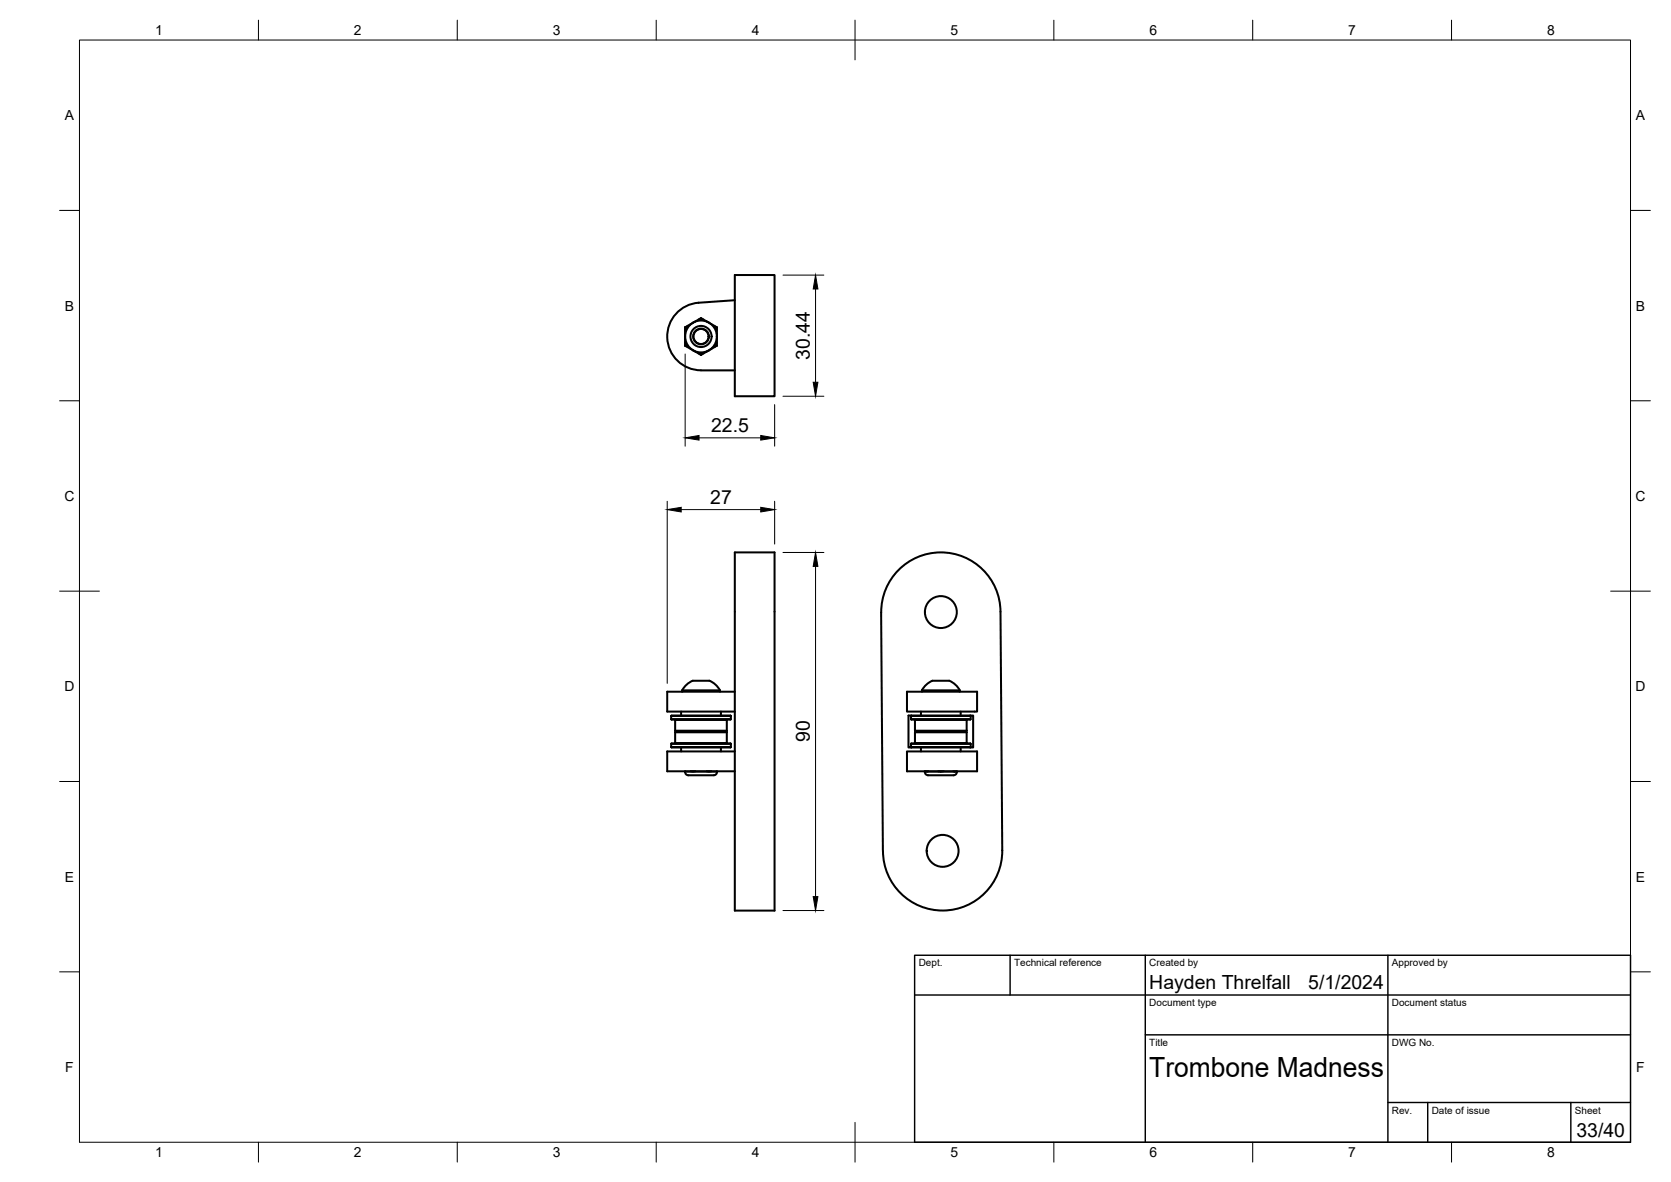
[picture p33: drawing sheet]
<svg xmlns="http://www.w3.org/2000/svg" width="420mm" height="297mm" viewBox="0 0 420 297" stroke-linecap="round" stroke-linejoin="round" font-family="sans-serif">
<defs><g id="words">
<text font-size="7" x="289" y="270.6">Trombone Madness</text>
<g font-size="4.9">
<text x="203.6" y="90.5" transform="rotate(-90 203.6 90.5)">30.44</text>
<text x="178.8" y="108.6">22.5</text>
<text x="178.6" y="126.7">27</text>
<text x="203.6" y="186.5" transform="rotate(-90 203.6 186.5)">90</text>
<text x="289" y="248.5">Hayden Threlfall</text>
<text x="329" y="248.5">5/1/2024</text>
<text x="396.4" y="285.7">33/40</text>
</g>
<g font-size="3.5">
<text x="39" y="8.8">1</text>
<text x="89" y="8.8">2</text>
<text x="139" y="8.8">3</text>
<text x="189" y="8.8">4</text>
<text x="239" y="8.8">5</text>
<text x="289" y="8.8">6</text>
<text x="339" y="8.8">7</text>
<text x="389" y="8.8">8</text>
<text x="16.3" y="30.2">A</text>
<text x="411.3" y="30.2">A</text>
<text x="16.3" y="78">B</text>
<text x="411.3" y="78">B</text>
<text x="16.2" y="125.9">C</text>
<text x="411.2" y="125.9">C</text>
<text x="16.2" y="173.7">D</text>
<text x="411.2" y="173.7">D</text>
<text x="16.3" y="221.6">E</text>
<text x="411.3" y="221.6">E</text>
<text x="16.4" y="269.4">F</text>
<text x="411.4" y="269.4">F</text>
<text x="39" y="290.8">1</text>
<text x="89" y="290.8">2</text>
<text x="139" y="290.8">3</text>
<text x="189" y="290.8">4</text>
<text x="239" y="290.8">5</text>
<text x="289" y="290.8">6</text>
<text x="339" y="290.8">7</text>
<text x="389" y="290.8">8</text>
</g>
<g font-size="2.5">
<text x="231" y="242.9">Dept.</text>
<text x="255" y="242.9">Technical reference</text>
<text x="289" y="242.9">Created by</text>
<text x="350" y="242.9">Approved by</text>
<text x="289" y="252.8">Document type</text>
<text x="350" y="252.8">Document status</text>
<text x="289" y="262.9">Title</text>
<text x="350" y="262.9">DWG No.</text>
<text x="350" y="279.9">Rev.</text>
<text x="360" y="279.9">Date of issue</text>
<text x="396" y="279.9">Sheet</text>
</g>
</g></defs>
<!-- layer: Visible -->
<g fill="none" stroke="#000" stroke-width=".51">
<path d="M176.2 80h.1M184.8 75.4l-9.1 .7a8.5 8.5 0 0 0-7.9 8.8 8.5 8.5 0 0 0 8.5 8.2M184.8 69.1h10v30.5h-10zM172.3 82.3l4-2.3 2.1 1.2 1.9 1.1v4.6l-4 2.3-2.2-1.2-1.8-1.1zM172.3 86.8v.1M172.3 86.2l.6 1M172.3 82.2v.1M172.9 81.9l-.6 1.1M175.7 80.3h1.2M175.7 88.8h1.2M176.2 89.1h.1M176.3 93.1h8.5"/>
<path d="M179.7 81.9l.6 1.1M180.2 82.2l.1 .1M180.3 86.8l-.1 .1M180.3 86.2l-.6 1M184.8 138.8h10v90h-10zM225.9 143.3a15 15 0 0 1 16.3-3.4 15 15 0 0 1 9.4 13.8l.4 60a15 15 0 0 1-14.9 15.1 15 15 0 0 1-15.1-14.9l-.4-60a14.9 14.9 0 0 1 4.3-10.6zM168.8 179.9h15M168.8 179.9v.8M171.3 178.8v1M174.2 171.1h4.2M174.2 171.1l-1.6 .9-1.1 1.5M178.4 171.1l1.5 .9 1.1 1.5"/>
<path d="M181 173.5h-9.5v.3M181 173.5v.3M181.3 178.8v1M183.8 179.9l-.1 .9-14.9-.1M184.8 173.8h-17v5h17M228 173.8h17.7v5h-17.7zM229.1 179.9h15M229.1 179.9v.8M229.2 179.8h14.8M229.2 179.8h-.8v8h.8M229.2 179.8l-.1 .1M231.6 178.8v1"/>
<path d="M231.8 173.5h9.5M231.8 173.5v.3M234.5 171.1h4.2M234.5 171.1l-1.6 .9-1.1 1.5M238.7 171.1l1.5 .9 1.1 1.5M241.3 173.5v.3M241.6 178.8v1M244 179.8h.7v8h-.7M244 179.8l.1 .1M244.1 179.9l-.1 .9-14.9-.1M168.8 180.7h15M168.8 186.9h15"/>
<path d="M168.8 187.7h15M169.7 180.8l.1 .1M169.8 180.9h13M169.8 183.6h13M169.8 186.7h13M169.8 184h13M169.8 184l-.1 2.8M169.8 180.9v2.7M169.8 183.6l.2 .2-.2 .2M171.3 187.8v1M172.3 193.9h8M172.3 193.8v.1"/>
<path d="M172.3 193.9v.1M173.7 193.8h1.1M177.7 193.8h1.1M180.3 193.8v.1M180.3 193.9a.99 .99 0 0 1-1.4 .9h-4.9a1.36 1.36 0 0 1-1.7-.8M181.3 187.8v1M182.6 183.8l.2 .2M182.8 183.6a2.85 2.85 0 0 1-2.1 .2h-10.7M182.8 186.7l.1 .1M182.8 184v2.7M182.9 180.8l-.1 2.8M183.8 186.9l-14.9-.1-.1 .9"/>
<path d="M183.8 186.9v.8M184.8 188.8h-17v5h17M228 188.8h17.7v5h-17.7zM229.1 180.7h15M229.1 186.9h15M229.1 187.7h15M229.1 187.7l.1 .1M229.2 187.8h14.8M230 180.8l.1 .1M230.1 180.9h13M230.1 183.6h13M230.1 186.7h13"/>
<path d="M230.1 184h13M230.1 184l-.1 2.8M230.1 180.9v2.7M230.1 183.6l.2 .2M230.3 183.8h12.6M230.3 183.8l-.2 .2M231.6 187.8v1M232.5 193.8l.1 .1M232.6 193.9h8M232.6 193.9a1.29 1.29 0 0 0 1.7 .9h5.5M232.8 193.8h.6M235.9 193.8h1.3"/>
<path d="M239.7 193.8h.6M240.6 193.9v.1a.79 .79 0 0 1-.8 .8M240.6 193.8v.1M241.6 187.8v1M243.1 183.6l-.2 .2 .2 .2M243.1 186.7l.1 .1M243.1 184v2.7M243.2 180.8l-.1 2.8M244.1 186.9l-14.9-.1-.1 .9M244.1 186.9v.8M244.1 187.7l-.1 .1"/>
<circle cx="176.3" cy="84.6" r="4"/>
<circle cx="176.3" cy="84.6" r="2.66"/>
<circle cx="176.3" cy="84.6" r="1.98"/>
<circle cx="176.3" cy="84.6" r="1.89"/>
<circle cx="236.6" cy="153.8" r="4"/>
<circle cx="237" cy="213.8" r="4"/>
</g>
<!-- layer: BORDER -->
<g fill="none" stroke="#000" stroke-width=".25">
<path d="M20 10.1h390v276.9h-390zM65 5.1v5M115 5.1v5M165 5.1v5M215 5.1v10M265 5.1v5M315 5.1v5M365 5.1v5M15 52.9h5M410 52.9h5M15 100.7h5M410 100.7h5"/>
<path d="M15 148.6h10M405 148.6h10M15 196.4h5M410 196.4h5M15 244.2h5M410 244.2h5M65 287v5M115 287v5M165 287v5M215 282.1v9.9M265 287v5M315 287v5"/>
<path d="M365 287v5"/>
</g>
<!-- layer: TITLEBLOCK -->
<path d="M230 240.1h180v46.9h-180zM230 250h180M254 240.1v9.9M288 240.1v46.9M349 240.1v46.9M288 260.1h122M349 277.1h61M359 277.1v9.9M395 277.1v9.9" fill="none" stroke="#000" stroke-width=".36"/>
<!-- layer: FD_Dimensions -->
<path d="M196.9 69.1h10.3M205.1 72.6v23.5M172.3 89v23.1M196.9 99.6h10.3M175.8 110h15.5M194.8 101.7v10.4M167.8 126v45.7M171.3 128.1h20M194.8 126v10.7M196.9 138.8h10.3M205.1 142.3v83M196.9 228.8h10.3" fill="none" stroke="#000" stroke-width=".25"/>
<path d="M205.1 69.1l.6 3.5h-1.2zM204.5 96.1h1.2l-.6 3.5zM172.3 110l3.5-.6v1.2zM191.3 109.4l3.5 .6-3.5 .6zM167.8 128.1l3.5-.6v1.2zM191.3 127.5l3.5 .6-3.5 .6zM205.1 138.8l.6 3.5h-1.2zM204.5 225.3h1.2l-.6 3.5z" fill="#000" stroke="#000" stroke-width=".25"/>
<use href="#words"/>
</svg>
